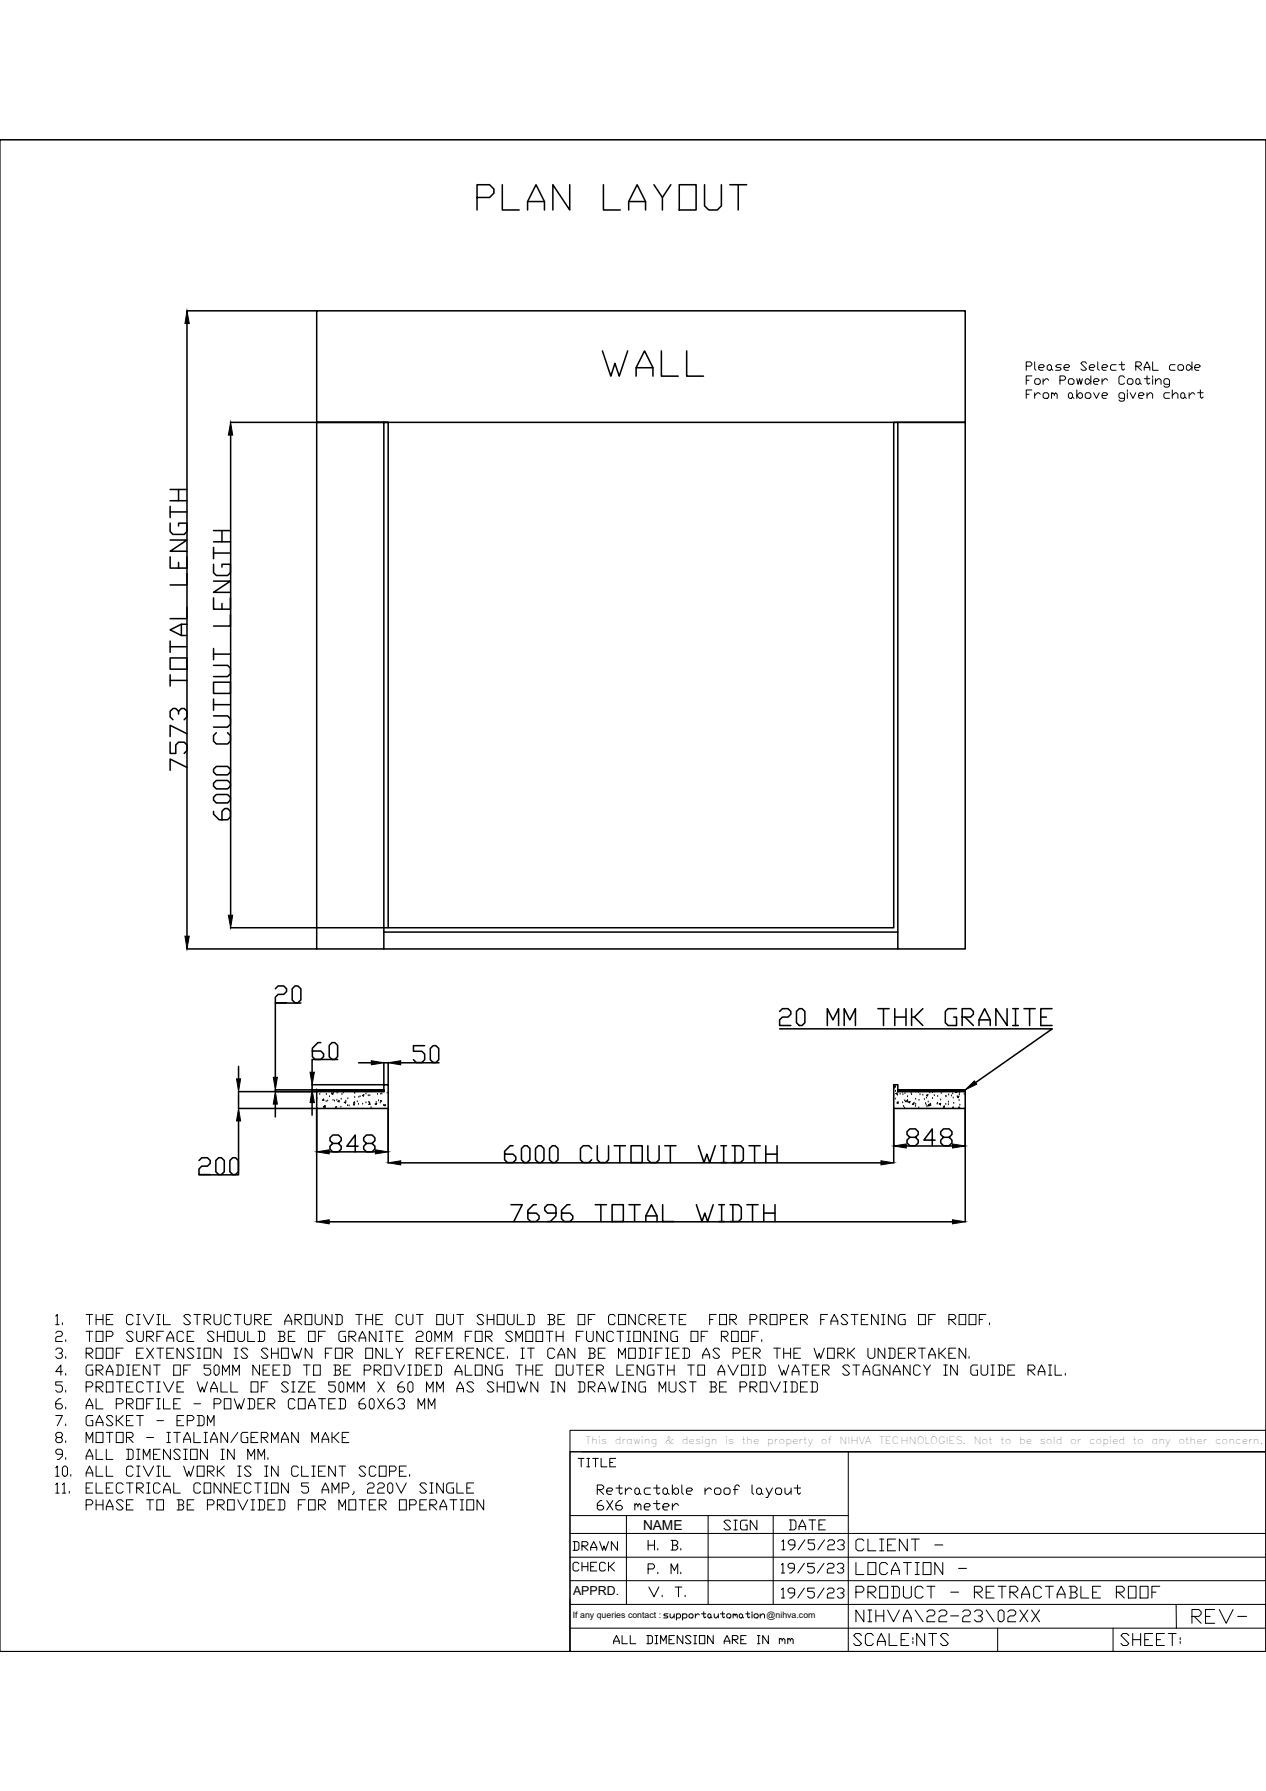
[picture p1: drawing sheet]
<svg xmlns="http://www.w3.org/2000/svg" width="210mm" height="297mm" viewBox="0 0 210 297" stroke-linecap="round" stroke-linejoin="round" font-family="sans-serif">
<defs><g id="words">
<g font-size="7.9">
<text x="78.3" y="36">PLAN LAYOUT</text>
<text x="99.1" y="63.5">WALL</text>
</g>
<text font-size="5.7" x="196.8" y="270.6">REV-</text>
<g font-size="5.3">
<text x="141.1" y="262.5">LOCATION -</text>
<text x="141.1" y="258.6">CLIENT -</text>
<text x="141.1" y="266.3">PRODUCT - RETRACTABLE ROOF</text>
<text x="140.8" y="274.1">SCALE:</text>
<text x="141.1" y="270.2">NIHVA\22-23\02XX</text>
<text x="151" y="274.1">NTS</text>
<text x="184.9" y="274.1">SHEET:</text>
</g>
<g font-size="4.9">
<text x="119.2" y="255.1">SIGN</text>
<text x="129.8" y="255.1">DATE</text>
<text x="128.8" y="258.2">19/5/23</text>
<text x="128.8" y="262.1">19/5/23</text>
<text x="128.8" y="266.3">19/5/23</text>
</g>
<g font-size="4.4">
<text x="94.9" y="244.5">TITLE</text>
<text x="94.2" y="258.2">DRAWN</text>
<text x="94.2" y="261.8">CHECK</text>
<text x="106.5" y="266">V. T.</text>
</g>
<text font-size="2.3" x="106.6" y="253.7">NAME</text>
<text font-size="2.1" x="95" y="264.5">APPRD.</text>
<g font-size="1.7">
<text x="97.1" y="239.4">This</text>
<text x="101.9" y="239.4">drawing</text>
<text x="110.3" y="239.4">&amp;</text>
<text x="113" y="239.4">design</text>
<text x="120.2" y="239.4">is</text>
<text x="123" y="239.4">the</text>
<text x="127.2" y="239.4">property</text>
<text x="136.1" y="239.4">of</text>
<text x="139.2" y="239.4">NIHVA</text>
<text x="145.8" y="239.4">TECHNOLOGIES.</text>
<text x="161.5" y="239.4">Not</text>
<text x="165.9" y="239.4">to</text>
<text x="169" y="239.4">be</text>
<text x="172.4" y="239.4">sold</text>
<text x="177.4" y="239.4">or</text>
<text x="180.6" y="239.4">copied</text>
<text x="187.8" y="239.4">to</text>
<text x="190.9" y="239.4">any</text>
<text x="195.4" y="239.4">other</text>
<text x="201.5" y="239.4">concern.</text>
</g>
<g font-size="1.5">
<text x="95" y="268.3">If any queries contact :</text>
<text x="127.1" y="268.3">@nihva.com</text>
</g>
</g></defs>
<!-- layer: 0 -->
<g fill="none" stroke="#000" stroke-width=".25">
<path d="M0 23.2h209.9v250.7h-209.9zM31 51.5h21.5M31 53.7v101.6M52.5 51.5h107.5v18.5h-107.5zM38.2 70h26.1M38.2 72.2v79.6M63.6 70h-11.1v87.4M63.6 70h.8v83.9h83.8v-83.9h.7v84.6h-85.3zM148.9 70h11.1v87.4h-11.1v-2.8M28.2 92.4v1.8h2.8M28.2 89.6h2.8l-2.8 1.8h2.8M28.2 86.8v1.4l.5 .4h1.8l.5-.4v-1.4h-1.4v.4"/>
<path d="M28.2 84v1.8M28.2 84.9h2.8M28.2 83h2.8M28.2 81.2h2.8M29.6 81.2v1.8M29.6 93.3v.9M31 95.2v1.8h-2.8M35.4 99.2v1.8h2.8v-1.8M35.4 96.4h2.8l-2.8 1.8h2.8M35.4 93.6v1.4l.5 .4h1.8l.5-.4v-1.4h-1.4v.5M35.4 90.8v1.9M35.4 91.7h2.8"/>
<path d="M35.4 89.9h2.8M35.4 88h2.8M36.8 88v1.9M28.2 109.1h2.8v1.9h-2.8zM28.2 106.3v1.9M28.2 111.9v1.9M28.2 112.8h2.8M28.2 107.3h2.8M29.6 118.4v-.4l-.5-.5h-.4l-.5 .5v.9l.5 .5M29.6 118l.5-.5h.4l.5 .5v.9l-.5 .5M30.1 103.5v1.9M31 103.5h-.9l-1.9 1 1.9 .9h.9"/>
<path d="M31 100.7v1.9h-2.8M35.4 118.7h2.3l.5 .5v.9l-.5 .5h-2.3M35.4 113.1h2.8v1.9h-2.8zM35.4 110.3h2.3l.5 .5v.9l-.5 .5h-2.3M35.4 107.6v1.8M35.4 115.9v1.9M35.4 116.9h2.8M35.4 108.5h2.8M36.8 100.1v.9M38.2 102v1.8h-2.8M28.2 123.1v1.9h.9v-1.4l.5-.5h.9l.5 .5v.9l-.5 .5M31 127.3l-2.8-1.4v1.8"/>
<path d="M31 121.7l-2.8-1.4v1.9M35.4 134.6v.4l.9 1h1.4l.5-.5v-.9l-.5-.5h-.4l-.5 .5v1.4M35.4 132.2l.5-.4h1.8l.5 .4v.5l-.5 .5h-1.8l-.5-.5zM35.4 129.9l.5-.5h1.8l.5 .5v.5l-.5 .4h-1.8l-.5-.4zM35.4 127.6l.5-.5h1.8l.5 .5v.4l-.5 .5h-1.8l-.5-.5zM35.9 121.5l-.5 .5v.9l.5 .5h1.8l.5-.5v-.9l-.5-.5M31 157.4h117.9M38.2 153.9h26.1M63.6 154.6v2.8M39.6 176.9v2M45.6 164l.5-.5h.9l.5 .5v.5l-.5 .4h-.9l-.5 .5v.9h1.9M48.4 164l.5-.5h.5l.5 .5v1.8l-.5 .5h-.5l-.5-.5z"/>
<path d="M49.9 166.4h-4.3v12.3M53.2 172.9h-.5l-.9 .9v1.4l.5 .5h.9l.5-.5v-.4l-.5-.5h-1.4M55 172.9h.5l.5 .5v1.8l-.5 .5h-.5l-.4-.5v-1.8zM56 175.7h-4.3v2.1M59.5 176.3h2.1M63.6 176.2v3.7h-11.9v.8M63.6 176.3h.8M64.4 176.2v3.7M66.4 176.3h6.4M70.4 173.4h-1.8v1h1.3l.5 .4v1l-.5 .4h-.9l-.4-.4M71.3 173.9l.5-.5h.5l.4 .5v1.9l-.4 .4h-.5l-.5-.4zM129.3 167.8l.4-.5h1l.4 .5v.4l-.4 .5h-1l-.4 .4v1h1.8"/>
<path d="M129.3 170.6h45.2l-12.8 9M132.1 167.8l.4-.5h.5l.4 .5v1.8l-.4 .5h-.5l-.4-.5zM137.2 170.1v-2.8l.9 1.8 .9-1.8v2.8M140 170.1v-2.8l.9 1.8 .9-1.8v2.8M145.6 167.3h1.8M146.5 167.3v2.8M148.4 167.3v2.8M148.4 168.7h1.8M150.2 167.3v2.8M151.1 167.3v2.8M151.6 168.7l1.4 1.4M153 167.3l-1.4 1.4h-.5"/>
<path d="M158.6 167.3h-1.4l-.5 .5v1.8l.5 .5h1.4v-1.4h-.5M159.5 168.7h1.4l.5-.5v-.4l-.5-.5h-1.4v2.8M160 168.7l1.4 1.4M162.3 170.1v-1l1-1.8 .9 1.8v1M162.3 169.1h1.9M167 167.3v2.8l-1.9-2.8v2.8M167.9 167.3h.9M167.9 170.1h.9M168.4 167.3v2.8M169.8 167.3h1.8M170.7 167.3v2.8M172.6 168.7h.9"/>
<path d="M174.4 167.3h-1.8v2.8h1.8M33 192.5l.5-.5h.9l.5 .5v.4l-.5 .5h-.9l-.5 .5v.9h1.9M36.3 192h.4l.5 .5v1.8l-.5 .5h-.4l-.5-.5v-1.8zM38.6 192h.4l.5 .5v1.8l-.5 .5h-.4l-.5-.5v-1.8zM39.6 185.9v8.9h-6.6M45.6 183.1v2.1M51.7 182.9v2M52.5 180.7h11.1v.3h-11.1zM52.5 181v2.8h11.9M52.5 181h-12.9v2.8h12.9v18.8M54.6 191h7.6M55.2 189.6l-.5-.4v-.5l.5-.5h.9l.5 .5v.5l-.5 .4h-.9l-.5 .5v.5l.5 .4h.9l.5-.4v-.5l-.5-.5"/>
<path d="M59.4 190.1h-1.9l1.4-1.9v2.8M60.8 189.6l-.5-.4v-.5l.5-.5h.9l.5 .5v.5l-.5 .4h-.9l-.5 .5v.5l.5 .4h.9l.5-.4v-.5l-.5-.5M63.6 181v-1.1h.8v3.9M63.6 180.7h-18v.3M64.4 183.8v9.1M66.4 192.9h79.7M84.7 199.8h1.9l-1.4 2.8M85.1 190h-.5l-.9 1v1.3l.4 .5h1l.4-.5v-.4l-.4-.5h-1.4M86.5 190.5l.4-.5h.5l.5 .5v1.8l-.5 .5h-.5l-.4-.5zM88.8 190.5l.5-.5h.4l.5 .5v1.8l-.5 .5h-.4l-.5-.5zM88.9 199.8h-.5l-.9 .9v1.4l.5 .5h.9l.5-.5v-.4l-.5-.5h-1.4M91.1 190.5l.5-.5h.4l.5 .5v1.8l-.5 .5h-.4l-.5-.5z"/>
<path d="M94.5 199.8h-.5l-.9 .9v1.4l.5 .5h.9l.5-.5v-.4l-.5-.5h-1.4M98.1 190.5l-.5-.5h-.9l-.5 .5v1.8l.5 .5h.9l.5-.5M98.7 199.8h1.9M99 190v2.3l.5 .5h.9l.5-.5v-2.3M99.6 199.8v2.8M101.5 199.8h1.8v2.8h-1.8zM101.8 190h1.9M102.8 190v2.8M104.3 199.8h1.8M104.6 190h1.9v2.8h-1.9zM105.2 199.8v2.8M107.4 190v2.3l.5 .5h.9l.5-.5v-2.3"/>
<path d="M109.9 199.8v2.8h1.8M110.2 190h1.9M111.1 190v2.8M115.5 199.8l.9 2.8 .5-1.4 .4 1.4 1-2.8M115.8 190l.9 2.8 .5-1.4 .5 1.4 .9-2.8M119.2 199.8h.9M119.5 190h1M119.5 192.8h1M119.6 199.8v2.8M120 190v2.8M121 199.8h1.4l.5 .5v1.8l-.5 .5h-1.4M121.4 190h1.4l.4 .5v1.8l-.4 .5h-1.4"/>
<path d="M121.5 199.8v2.8M121.8 190v2.8M123.8 199.8h1.9M124.2 190h1.8M124.8 199.8v2.8M125.1 190v2.8M126.6 199.8v2.8M127 190v2.8M127 191.4h1.8M128.5 199.8v2.8M128.8 190v2.8M148.2 183.8v9.1"/>
<path d="M148.9 180.7h11.1v.3h-11.1zM148.9 181v-1.1h-.7v3.9h11.8v-2.8M150.3 190.1h7.6M150.8 188.6l-.4-.4v-.5l.4-.5h1l.4 .5v.5l-.4 .4h-1l-.4 .5v.5l.4 .4h1l.4-.4v-.5l-.4-.5M155 189.1h-1.8l1.4-1.9v2.8M156.4 188.6l-.4-.4v-.5l.4-.5h1l.4 .5v.5l-.4 .4h-1l-.4 .5v.5l.4 .4h1l.4-.4v-.5l-.4-.5M160 183.8v18.8M54.6 202.6h103.3M92.2 201.2h-1.4l-.5-.5v-.4l.5-.5h.9l.5 .5v1.4l-1 .9h-.4M107.1 202.6v-.9l.9-1.9 .9 1.9v.9M107.1 201.7h1.8M119.2 202.6h.9"/>
<path d="M126.6 201.2h1.9"/>
</g>
<g fill="none" stroke="#000" stroke-width=".17">
<path d="M52.5 180.7h.1M52.5 182.2h.1M52.6 180.7l-.1 .1M52.6 180.7l-.1 .2M52.7 180.7l-.2 .3M52.8 180.7l-.3 .3M52.9 180.7l-.4 .3M53 181.5h.1M53 180.7l-.3 .3M53.1 180.7l-.3 .3M53.1 181.1h.1M53.2 180.7l-.3 .3"/>
<path d="M53.3 180.7l-.3 .3M53.3 180.7l-.2 .3M53.4 180.7l-.3 .3M53.4 180.7l-.2 .3M53.5 180.7l-.3 .3M53.6 182.5h.1M53.6 180.7l-.3 .3M53.6 183.6l.3-.3v.4zM53.7 182.3v.2h-.2zM53.7 180.7l-.3 .3M53.8 180.7l-.3 .3M53.8 180.7l-.2 .3"/>
<path d="M53.9 180.7l-.3 .3M53.9 180.7l-.2 .3M54 180.7l-.3 .3M54.1 182.7h.1M54.1 180.7l-.3 .3M54.1 181.5h.1M54.2 180.7l-.3 .3M54.3 180.7l-.3 .3M54.3 182.6h.1M54.3 180.7l-.2 .3M54.4 180.7l-.3 .3M54.5 180.7l-.3 .3"/>
<path d="M54.6 180.7l-.3 .3M54.6 181.9h.1M54.7 180.7l-.3 .3M54.8 180.7l-.3 .3M54.9 180.7l-.3 .3M55 181.4l.2-.1v.2zM55 180.7l-.3 .3M55 181.2h.1M55 180.7l-.2 .3M55.1 180.7l-.3 .3M55.1 180.7l-.2 .3M55.2 182.5h.1"/>
<path d="M55.2 180.7l-.3 .3M55.3 181.2h.1M55.3 180.7l-.3 .3M55.4 180.7l-.3 .3M55.5 182.6h.1M55.5 180.7l-.3 .3M55.5 180.7l-.2 .3M55.6 180.7l-.3 .3M55.6 183.7h.1M55.6 180.7l-.2 .3M55.7 180.7l-.3 .3M55.8 180.7l-.3 .3"/>
<path d="M55.8 183.7h.1M55.9 182.5h.1M55.9 180.7l-.3 .3M55.9 181.3h.1M56 180.7l-.3 .3M56 180.7l-.2 .3M56.1 180.7l-.3 .3M56.1 181.1h.1M56.1 180.7l-.2 .3M56.2 182.5v.2h-.2l.2-.2M56.2 180.7l-.3 .3M56.3 180.7l-.3 .3"/>
<path d="M56.4 180.7l-.3 .3M56.5 183.6h.1M56.5 180.7l-.3 .3M56.6 182.3h.1M56.6 180.7l-.3 .3M56.7 180.7l-.3 .3M56.7 181.5h.1M56.8 180.7l-.3 .3M56.8 180.7l-.2 .3M56.9 181.3h.1M56.9 180.7l-.3 .3M57 180.7l-.3 .3"/>
<path d="M57.1 182.8l.2-.1v.3zM57.1 180.7l-.3 .3M57.2 180.7l-.3 .3M57.2 180.7l-.2 .3M57.3 180.7l-.3 .3M57.3 182.7h.1M57.3 180.7l-.2 .3M57.4 180.7l-.3 .3M57.5 180.7l-.3 .3M57.6 180.7l-.3 .3M57.6 183.4h.1M57.7 182.2h.1"/>
<path d="M57.7 180.7l-.3 .3M57.7 180.7l-.2 .3M57.8 180.7l-.3 .3M57.8 180.7l-.2 .3M57.9 183.4h.1M57.9 180.7l-.3 .3M58 180.7l-.3 .3M58.1 180.7l-.3 .3M58.2 180.7l-.3 .3M58.3 180.7l-.3 .3M58.3 180.7l-.2 .3M58.4 180.7l-.3 .3"/>
<path d="M58.5 180.7l-.3 .3M58.5 180.7l-.2 .3M58.6 183.3h.1M58.6 180.7l-.3 .3M58.6 180.7l-.2 .3M58.7 180.7l-.3 .3M58.8 183.3h.1M58.8 181.2h.1M58.8 182.7v.3h-.2zM58.8 180.7l-.3 .3M58.8 182h.1M58.8 181.3h.1"/>
<path d="M58.9 180.7l-.3 .3M59 180.7l-.3 .3M59 180.7l-.2 .3M59.1 180.7l-.3 .3M59.2 180.7l-.3 .3M59.2 182.7h.1M59.3 180.7l-.3 .3M59.4 180.7l-.3 .3M59.4 180.7l-.2 .3M59.5 183.2h.1M59.5 182h.1M59.5 180.7l-.3 .3"/>
<path d="M59.5 180.7l-.2 .3M59.6 180.7l-.3 .3M59.7 180.7l-.3 .3M59.7 181.9h.1M59.7 180.7l-.2 .3M59.8 180.7l-.3 .3M59.9 180.7l-.3 .3M60 180.7l-.3 .3M60.1 181.7l.2-.1v.2zM60.1 180.7l-.3 .3M60.1 183.1h.1M60.2 180.7l-.3 .3"/>
<path d="M60.2 180.7l-.2 .3M60.3 180.7l-.3 .3M60.3 180.7l-.2 .3M60.4 180.7l-.3 .3M60.5 180.7l-.3 .3M60.6 180.7l-.3 .3M60.7 181.4h.1M60.7 182.9h.1M60.7 180.7l-.3 .3M60.7 180.7l-.2 .3M60.8 180.7l-.3 .3M60.8 180.7l-.2 .3"/>
<path d="M60.9 180.7l-.3 .3M61 180.7l-.3 .3M61.1 181.7h.1M61.1 180.7l-.3 .3M61.1 182.8h.1M61.2 180.7l-.3 .3M61.2 180.7l-.2 .3M61.3 182.9h.1M61.3 181.7h.1M61.3 183l.1 .2h-.3zM61.3 180.7l-.3 .3M61.4 180.7l-.3 .3"/>
<path d="M61.5 180.7l-.3 .3M61.5 183.7h.1M61.6 180.7l-.3 .3M61.7 180.7l-.3 .3M61.8 180.7l-.3 .3M61.9 180.7l-.3 .3M61.9 180.7l-.2 .3M62 180.7l-.3 .3M62 180.7l-.2 .3M62.1 180.7l-.3 .3M62.2 180.7l-.3 .3M62.2 183.1l.3-.1-.1 .2-.2-.1"/>
<path d="M62.3 180.7l-.3 .3M62.4 182.8h.1M62.4 180.7l-.3 .3M62.4 180.7l-.2 .3M62.5 180.7l-.3 .3M62.5 180.7l-.2 .3M62.6 181.5h.1M62.6 180.7l-.3 .3M62.7 180.7l-.3 .3M62.8 182.6h.1M62.8 180.7l-.3 .3M62.9 180.7l-.3 .3"/>
<path d="M62.9 180.7l-.2 .3M63 180.7l-.3 .3M63 182.9h.1M63 180.7l-.2 .3M63.1 182.7h.1M63.1 181.5h.1M63.1 180.7l-.3 .3M63.2 180.7l-.3 .3M63.3 182.7h.1M63.3 180.7l-.3 .3M63.3 181.4h.1M63.4 180.7l-.3 .3"/>
<path d="M63.5 180.7l-.3 .3M63.6 180.7l-.3 .3M63.6 183.3h.1M63.6 181h.1M63.6 180.8l-.2 .2M63.6 180.8l-.1 .2M63.6 180.9l-.1 .1M63.7 181.1h.1M63.9 183.2v.2h-.2zM64.2 181.3h.1M64.2 180h.1M148.2 181.6h.1"/>
<path d="M148.2 180.5h.1M148.4 182.3h.1M148.4 180.1l.1 .2h-.2zM148.5 181h.1M148.5 181.3h.3l-.1 .2zM148.8 183h.1M148.8 181.6h.1M148.9 182.7v.3h-.2zM148.9 180.7v.1M149 180.7l-.1 .2M149.1 180.7l-.2 .2M149.1 180.7l-.2 .3"/>
<path d="M149.2 180.7l-.3 .3M149.2 181.5h.1M149.2 180.7l-.2 .3M149.3 180.7l-.3 .3M149.4 180.7l-.3 .3M149.5 180.7l-.3 .3M149.6 180.7l-.3 .3M149.6 181.1h.1M149.6 180.7l-.2 .3M149.7 182.9h.1M149.7 181.6h.1M149.7 180.7l-.3 .3"/>
<path d="M149.7 180.7l-.2 .3M149.8 183.5h.1M149.8 180.7l-.3 .3M149.9 180.7l-.3 .3M150 183.8h.1M150 182.6h.1M150 180.7l-.3 .3M150 181.4h.1M150.1 182.7h.1M150.1 180.7l-.3 .3M150.2 180.7l-.3 .3M150.3 180.7l-.3 .3"/>
<path d="M150.4 181.1h.1M150.4 180.7l-.3 .3M150.4 180.7l-.2 .3M150.5 181.9h.1M150.5 182.4v.3h-.3zM150.5 180.7l-.3 .3M150.6 180.7l-.3 .3M150.6 182.8l.3-.1-.1 .2zM150.7 180.7l-.3 .3M150.8 180.7l-.3 .3M150.8 180.7l-.2 .3M150.9 180.7l-.3 .3"/>
<path d="M150.9 180.7l-.2 .3M151 180.7l-.3 .3M151.1 181.3h.1M151.1 180.7l-.3 .3M151.1 181.6h.1M151.2 180.7l-.3 .3M151.3 180.7l-.3 .3M151.3 180.7l-.2 .3M151.4 180.7l-.3 .3M151.4 183l.1 .2h-.2zM151.4 180.7l-.2 .3M151.5 180.7l-.3 .3"/>
<path d="M151.6 183h.1M151.6 180.7l-.3 .3M151.7 180.7l-.3 .3M151.8 183.5h.1M151.8 182.3h.1M151.8 183.2h.1M151.8 180.7l-.3 .3M151.9 181.1h.1M151.9 180.7l-.3 .3M151.9 180.7l-.2 .3M152 180.7l-.3 .3M152.1 180.7l-.3 .3"/>
<path d="M152.1 180.7l-.2 .3M152.2 180.7l-.3 .3M152.2 180.7l-.2 .3M152.3 181.2h.1M152.3 183.8h.1M152.3 180.7l-.3 .3M152.4 182.5h.1M152.4 180.7l-.3 .3M152.5 180.7l-.3 .3M152.5 181.6h.1M152.6 180.7l-.3 .3M152.6 180.7l-.2 .3"/>
<path d="M152.7 180.7l-.3 .3M152.8 180.7l-.3 .3M152.9 180.7l-.3 .3M153 180.7l-.3 .3M153 181.6h.1M153 180.7l-.2 .3M153.1 180.7l-.3 .3M153.1 180.7l-.2 .3M153.2 180.7l-.3 .3M153.3 182.4h.1M153.3 180.7l-.3 .3M153.3 181h.1"/>
<path d="M153.4 180.7l-.3 .3M153.5 183h.1M153.5 180.7l-.3 .3M153.6 183.3h.1M153.6 180.7l-.3 .3M153.6 182.1h.1M153.6 181.6h.3l-.1 .2zM153.7 183.6h.1M153.7 180.7l-.3 .3M153.8 180.7l-.3 .3M153.8 180.7l-.2 .3M153.9 182.8h.1"/>
<path d="M153.9 180.7l-.3 .3M153.9 180.7l-.2 .3M154 183.3l.3-.3v.3zM154 183.4v-.2l-.1 .2h.2M154 180.7l-.3 .3M154.1 180.7l-.3 .3M154.1 181.3h.1M154.1 180.7l-.2 .3M154.2 180.7l-.3 .3M154.3 180.7l-.3 .3M154.3 180.7l-.2 .3M154.4 180.7l-.3 .3"/>
<path d="M154.4 180.7l-.2 .3M154.5 180.7l-.3 .3M154.6 180.7l-.3 .3M154.6 182.2h.1M154.6 181.2h.1M154.7 180.7l-.3 .3M154.8 180.7l-.3 .3M154.8 180.7l-.2 .3M154.9 181.7h.1M154.9 180.7l-.3 .3M155 180.7l-.3 .3M155.1 180.7l-.3 .3"/>
<path d="M155.2 180.7l-.3 .3M155.3 180.7l-.3 .3M155.4 183.1h.1M155.4 180.7l-.3 .3M155.4 183h.1M155.5 181.8h.1M155.5 180.7l-.3 .3M155.5 180.7l-.2 .3M155.6 180.7l-.3 .3M155.6 180.7l-.2 .3M155.7 183.1l.3-.1-.1 .2zM155.7 180.7l-.3 .3"/>
<path d="M155.8 180.7l-.3 .3M155.9 180.7l-.3 .3M155.9 183.3h.1M156 182.4h.1M156 180.7l-.3 .3M156 180.7l-.2 .3M156.1 181.3h.1M156.1 180.7l-.3 .3M156.1 180.7l-.2 .3M156.2 180.7l-.3 .3M156.3 180.7l-.3 .3M156.4 180.7l-.3 .3"/>
<path d="M156.5 180.7l-.3 .3M156.5 180.7l-.2 .3M156.6 183.4v.2h-.2zM156.6 180.7l-.3 .3M156.6 180.7l-.2 .3M156.7 180.7l-.3 .3M156.8 180.7l-.3 .3M156.8 183.2h.1M156.8 181.8h.1M156.9 181.9h.1M156.9 180.7l-.3 .3M157 180.7l-.3 .3"/>
<path d="M157.1 180.7l-.3 .3M157.2 180.7l-.3 .3M157.2 182.8h.1M157.2 183.2h.1M157.3 181.6h.1M157.3 180.7l-.3 .3M157.3 180.7l-.2 .3M157.4 180.7l-.3 .3M157.5 180.7l-.3 .3M157.6 180.7l-.3 .3M157.7 180.7l-.3 .3M157.7 180.7l-.2 .3"/>
<path d="M157.7 181.8h.1M157.8 180.7l-.3 .3M157.8 183.8l.2-.2 .1 .2M157.8 180.7l-.2 .3M157.9 180.7l-.3 .3M158 181.4h.1M158 180.7l-.3 .3M158 182.1h.1M158.1 180.7l-.3 .3M158.1 183h.1M158.2 180.7l-.3 .3M158.2 180.7l-.2 .3"/>
<path d="M158.3 180.7l-.3 .3M158.3 180.7l-.2 .3M158.4 180.7l-.3 .3M158.5 180.7l-.3 .3M158.6 180.7l-.3 .3M158.7 180.7l-.3 .3M158.7 181.9l.3-.1-.1 .3zM158.7 181.9h.1M158.8 180.7l-.3 .3M158.8 180.7l-.4 .5h.2v-.2M158.9 180.7l-.3 .3M158.9 183.8l.2-.2v.2"/>
<path d="M159 183.7h.1M159 180.7l-.3 .3M159 182.5h.1M159 180.7l-.2 .3M159.1 181.3h.1M159.1 181.6h.1M159.1 180.7l-.3 .3M159.1 183.3h.1M159.1 180.7l-.2 .3M159.2 180.7l-.3 .3M159.3 180.7l-.3 .3M159.4 180.7l-.3 .3"/>
<path d="M159.5 180.7l-.3 .3M159.5 180.7l-.2 .3M159.6 180.7l-.3 .3M159.7 180.7l-.3 .3M159.8 180.7l-.3 .3M159.9 181.5h.1M159.9 180.7l-.3 .3M159.9 180.7l-.2 .3M160 180.7l-.3 .3M160 180.7l-.2 .3M160 180.8l-.2 .2M160 180.9l-.1 .1"/>
<path d="M160 181h-.1M160 181h.1M94.5 237.2h115.4v3.6h-115.4zM94.5 240.8h115.4v33.1h-115.4zM94.5 258.3h115.4M94.5 254.3h115.4M94.5 240.8v33.1M94.5 251.4h46.1M96.4 240.8h44.2M99 247h.8l.3-.2v-.3l-.3-.2h-.8v1.5M99.3 247l.8 .8M99.8 248.9h-.3l-.5 .5v.8l.3 .2h.5l.3-.2v-.3l-.3-.2h-.8"/>
<path d="M100.6 247.3h.8l.2-.3-.2-.2h-.5l-.3 .2v.6l.3 .2h.5M100.6 248.9l1 1.5M101.6 248.9l-1 1.5M102.1 246.8h1.1M102.7 246.3v1.3l.2 .2 .3-.2M102.9 248.9h-.2l-.6 .5v.8l.3 .2h.5l.3-.2v-.3l-.3-.2h-.8M103.7 246.8v1M103.9 251.4v14.7M104.7 247l-.2-.2h-.3l-.5 .5M105.3 247l.2-.2h.3l.2 .2v.6l-.2 .2h-.3l-.2-.2zM105.3 249.7l.2-.3 .3 .3v.2M105.3 249.4v1"/>
<path d="M105.8 249.7l.2-.3 .3 .3v.7M106 247.6l.3 .2M106.8 249.9h.8l.2-.2-.2-.3h-.5l-.3 .3v.5l.3 .2h.5M107.5 255.5v1.6M107.5 256.3h1M107.8 246.8h-.7l-.3 .2v.6l.3 .2h.7M108.3 246.8h1.1M108.3 249.4h1.1M108.5 255.5v1.6M108.9 246.3v1.3l.2 .2 .3-.2M108.9 248.9v1.3l.2 .2 .3-.2M109.1 256.8v.3"/>
<path d="M109.9 247l.3-.2h.2l.3 .2v.6l-.3 .2h-.2l-.3-.2zM109.9 249.9h.8l.3-.2-.3-.3h-.5l-.3 .3v.5l.3 .2h.5M110.7 247.6l.3 .2M111.3 255.5h.8l.3 .2v.3l-.3 .3M111.5 247.3l.5-.5h.2l.3 .2v.6l-.3 .2h-.2zM111.5 246.3v1.5M111.5 249.4v1M111.5 256.3h.6l.3 .2v.3l-.3 .3h-.8M111.5 255.5v1.6M112.5 249.7l-.3-.3h-.2l-.5 .5M112.9 256.8v.3M113 246.3v1.3l.3 .2"/>
<path d="M113.8 247.3h.8l.2-.3-.2-.2h-.5l-.3 .2v.6l.3 .2h.5M116.9 246.8v1M117.4 251.4v14.7M118 247l-.3-.2h-.3l-.5 .5M118.5 247l.2-.2h.6l.2 .2v.6l-.2 .2h-.6l-.2-.2zM120 247l.3-.2h.5l.2 .2v.6l-.2 .2h-.5l-.3-.2zM121.6 247h.8M122.6 246.5l-.2-.2h-.3l-.3 .2v1.3M124.7 246.3v1.3l.2 .2M125.4 247l.3-.2h.3l.3 .2v.6l-.3 .2h-.3l-.3-.2zM126.3 247.6l.2 .2M127 246.8l.5 1"/>
<path d="M128.1 246.8l-.8 1.6h-.3M128.2 251.4v14.7M128.6 247l.2-.2h.5l.3 .2v.6l-.3 .2h-.5l-.2-.2zM130.1 246.8v.8l.3 .2h.3l.5-.5M131.2 246.8v1M131.7 246.8h1M132.2 246.3v1.3l.3 .2 .2-.2M209.9 240.8h-69.3v33.1M94.5 266.1h115.4v3.9h-115.4M94.5 262.2h115.4M101.7 272.6v-.4l.5-.9 .5 .9v.4M101.7 272.2h1"/>
<path d="M103.1 271.3v1.3h.9M103.2 273.9h106.7M104.5 271.3v1.3h.9M107.2 271.3h.7l.3 .2v.9l-.3 .2h-.7M107.5 260.2h.8l.2-.3v-.2l-.2-.3h-.8v1.6M107.5 271.3v1.3M108.6 271.3h.5M108.6 272.6h.5M108.9 271.3v1.3M109.1 260.8v.2M109.5 272.6v-1.3l.5 .9 .5-.9v1.3M110.8 267.7h-.6l-.2 .1 .2 .2h.4l.2 .2-.2 .1h-.6"/>
<path d="M110.9 271.9h.5M111.1 267.7v.5l.2 .1h.1l.4-.3M111.3 261v-1.6l.5 1.1 .6-1.1v1.6M111.8 267.7v.6M111.8 271.3h-.9v1.3h.9M112.2 267.8l.1-.1h.4l.1 .1v.4l-.1 .1h-.5M112.2 267.7v1M112.9 260.8v.2M113.2 267.8l.1-.1h.4l.2 .1v.4l-.2 .1h-.5M113.2 267.7v1M113.2 271.3v1.3l-.9-1.3v1.3M114.4 267.7h.3l.2 .1v.4l-.2 .1h-.3l-.2-.1v-.4z"/>
<path d="M114.6 271.5l-.2-.2h-.5l-.3 .2 1 .9-.2 .2h-.5l-.3-.2M115 271.3h.5M115 272.6h.5M115.2 271.3v1.3M115.3 267.7v.6M116 271.3h.9v1.3h-.9zM116 267.8l-.4-.1-.3 .3M116.3 267.7h.7M116.7 267.3v.9l.2 .1 .1-.1M117.4 267.8l.1-.1 .4 .1v.4l-.2 .1-.3-.1zM117.9 268.2l.1 .1M118.3 271.3v1.3l-1-1.3v1.3"/>
<path d="M118.4 267.7v.5l.2 .1h.2l.3-.3M119.1 267.7v.6M119.4 267.7h.8M119.8 267.3v.9l.2 .1 .2-.1M120.1 272.6v-.4l.4-.9 .5 .9v.4M120.1 272.2h.9M120.5 267.8l.2-.1h.3l.2 .1v.4l-.2 .1h-.3l-.2-.1zM121.4 271.9h.7l.3-.2v-.2l-.3-.2h-.7v1.3M121.6 267.8l.1-.1 .2 .3M121.6 267.7v.6M121.7 271.9l.7 .7M121.9 267.8l.2-.1 .1 .1v.5"/>
<path d="M122.7 267.7l.4 .1v.4l-.2 .1-.3-.1v-.4zM122.8 271.9h.5M123.1 268.2l.2 .1M123.6 267.7h.7M123.7 271.3h-.9v1.3h.9M124 267.3v.9l.1 .1 .2-.1M124.7 267.3v.2M124.7 267.7v.6M125.2 267.7h.3l.2 .1v.4l-.2 .1h-.3l-.2-.1v-.4zM125.6 271.3h.4M125.6 272.6h.4M125.8 271.3v1.3"/>
<path d="M126 268l.4-.3h.2l.2 .1v.5M126 267.7v.6M127.4 271.3v1.3l-.9-1.3v1.3M129.2 271.9l.3-.2 .2 .2v.3M129.2 271.7v.9M129.7 271.9l.2-.2 .2 .2v.7M130.6 271.9l.2-.2 .2 .2v.3M130.6 271.7v.9M131 271.9l.3-.2 .2 .2v.7M165.4 270v3.9"/>
</g>
<g fill="#000" stroke="#000" stroke-width=".17">
<path d="M31 51.5l.4 2.2h-.7zM38.2 70l.4 2.2h-.7zM30.7 155.3h.7l-.4 2.1zM37.9 151.8h.7l-.4 2.1zM39.2 178.9h.7l-.3 2.1zM45.3 178.7h.7l-.4 2zM51.4 177.8h.7l-.4 2.1zM61.6 175.9l2 .4-2 .3zM64.4 176.3l2-.4v.7zM160 180.7l1.6-1.4 .3 .5zM39.6 183.8l.3 2.1h-.7zM45.6 181l.4 2.1h-.7z"/>
<path d="M51.7 180.7l.4 2.2h-.7zM52.5 191l2.1-.3v.7zM62.2 190.7l2.2 .3-2.2 .4zM64.4 192.9l2-.4v.7zM146.1 192.5l2.1 .4-2.1 .3zM148.2 190.1l2.1-.4v.7zM157.9 189.7l2.1 .4-2.1 .3zM52.5 202.6l2.1-.3v.7zM157.9 202.3l2.1 .3-2.1 .4z"/>
</g>
<!-- layer: ELE 1 -->
<g fill="none" stroke="#000" stroke-width=".17">
<path d="M170.2 60.7h.6l.3-.2v-.2l-.3-.3h-.6v1.4M170.2 63.1h.4M170.2 65.4h.4M171.1 62.3h-.9v1.4M171.1 64.7h-.9v1.4M171.5 60v1.2l.3 .2M171.5 65.1v1M171.8 62.8h.4l.3 .3v.4l-.3 .2h-.4l-.3-.2v-.4zM172.2 60.9h.7l.3-.2-.3-.2h-.4l-.3 .2v.5l.3 .2h.4M172.5 65.4l-.3-.3h-.2l-.5 .5M172.9 62.8v.9M173.2 65.1h.4l.3 .3v.5l-.3 .2h-.4l-.3-.2v-.5z"/>
<path d="M173.9 60.5h.2l.2 .2v.5l-.2 .2h-.2l-.3-.2v-.5zM173.9 63.1l-.3-.3h-.2l-.5 .5M174.3 65.4l.3-.3 .2 .3v.2M174.3 61.2l.3 .2M174.3 65.1v1M174.8 65.4l.2-.3 .3 .3v.7M175.7 63.1h.7l.3-.3v-.2l-.3-.3h-.7v1.4M176 60.5h-.7l-.3 .2 .3 .2h.4l.3 .3-.3 .2h-.7M176.4 60.9h.7l.2-.2-.2-.2h-.4l-.3 .2v.5l.3 .2h.4M177.3 62.8h.5l.3 .3v.4l-.3 .2h-.5l-.2-.2v-.4zM177.3 65.1h.3l.2 .3v.5l-.2 .2h-.3l-.2-.2v-.5zM177.8 65.9l.3 .2"/>
<path d="M178.5 62.8l.2 .9 .3-.9 .2 .9 .3-.9M178.5 65.6l.5-.5h.2l.3 .3v.5l-.3 .2h-.2zM178.5 64.7v1.4M180.1 60.3l-.2-.3h-.4l-.3 .3 .9 .9-.2 .2h-.4l-.3-.2M180.1 62.8h.3l.5 .5-.5 .4h-.3l-.2-.2v-.4zM180.1 65.1h.5l.3 .3v.5l-.3 .2h-.5l-.2-.2v-.5zM180.6 60.9h.7l.2-.2-.2-.2h-.4l-.3 .2v.5l.3 .2h.4M180.9 62.3v1.4M181.3 63.3h.7l.3-.2-.3-.3h-.5l-.2 .3v.4l.2 .2h.5M181.3 65.1l.5 1 .5-1M182 60v1.2l.3 .2M182.7 60.9h.7l.3-.2-.3-.2h-.5l-.2 .2v.5l.2 .2h.5"/>
<path d="M182.7 65.6h.7l.3-.2-.3-.3h-.5l-.2 .3v.5l.2 .2h.5M182.7 62.8v.9M183.7 63.1l-.3-.3h-.2l-.5 .5M185.1 60.5h-.8l-.2 .2v.5l.2 .2h.8M185.5 60.5h1M186 60v1.2l.2 .2 .3-.2M186.5 62.6l-.3-.3h-.5l-.2 .3v.9l.2 .2h.5l.3-.2M186.5 66.1h-.8l-.2-.2v-.5l.2-.3h.5l.3 .3v.9l-.3 .2h-.5l-.2-.2M186.9 64.7v.2M186.9 65.1v1M187.1 62.8h.5l.2 .3v.4l-.2 .2h-.5l-.2-.2v-.4zM187.4 65.1l.4 1 .5-1"/>
<path d="M188.3 60.7h.7l.2-.2v-.2l-.2-.3h-.7v1.4M188.5 62.8h.3l.2 .3v.4l-.2 .2h-.3l-.2-.2v-.4zM188.5 60.7l.7 .7M188.8 65.6h.7l.2-.2-.2-.3h-.5l-.2 .3v.5l.2 .2h.5M189 63.5l.2 .2M189.7 61.4v-.5l.5-.9 .4 .9v.5M189.7 60.9h.9M189.7 62.8h.9M190.2 62.3v1.2l.2 .2 .2-.2M190.2 65.6l.4-.5h.3l.2 .3v.7M190.2 65.1v1M191.1 60v1.4h.9"/>
<path d="M191.1 62.3v.3M191.1 62.8v.9M191.6 63.3l.4-.5h.2l.3 .3v.6M191.6 62.8v.9M193.9 63.7h-.7l-.2-.2v-.4l.2-.3h.4l.3 .3v.9l-.3 .2h-.4l-.2-.2M193.9 65.1h-.7l-.2 .3v.5l.2 .2h.7M194.4 65.6l.4-.5h.2l.3 .3v.7M194.4 64.7v1.4M194.8 60.5h-.7l-.2 .2v.5l.2 .2h.7M195.5 60.5h.5l.2 .2v.5l-.2 .2h-.5l-.2-.2v-.5zM196 65.1h.2l.2 .3v.5l-.2 .2h-.2l-.2-.2v-.5zM196.4 65.9l.3 .2"/>
<path d="M196.9 60.5h.3l.4 .4-.4 .5h-.3l-.2-.2v-.5zM197.2 65.1v1M197.6 60v1.4M198.1 60.9h.7l.2-.2-.2-.2h-.5l-.2 .2v.5l.2 .2h.5M198.1 65.4l-.3-.3h-.2l-.4 .5M198.6 65.1h.9M199 64.7v1.2l.2 .2 .3-.2M9.2 218.3l.3-.3v1.7M9.2 219.7h.6M10.3 219.4v.3M14.3 218h1.1M14.8 218v1.7"/>
<path d="M15.9 218v1.7M15.9 218.8h1.2M17.1 218v1.7M17.6 218.8h.6M18.7 218h-1.1v1.7h1.1M22.1 218.3l-.3-.3h-.5l-.3 .3v1.1l.3 .3h.5l.3-.3M22.7 219.7h.5M22.7 218h.5M22.9 218v1.7M23.8 218l.8 1.7 .9-1.7M26 219.7h.6M26 218h.6"/>
<path d="M26.3 218v1.7M27.1 218v1.7h1.2M31.6 218.3l-.3-.3h-.6l-.2 .3 1.1 1.1-.3 .3h-.6l-.2-.3M32.1 218h1.1M32.7 218v1.7M33.8 218.8h.8l.3-.2v-.3l-.3-.3h-.8v1.7M34.1 218.8l.8 .9M35.5 218v1.4l.3 .3h.5l.3-.3v-1.4M38.3 218.3l-.3-.3h-.6l-.2 .3v1.1l.2 .3h.6l.3-.3M38.8 218h1.2M39.4 218v1.7M40.5 218v1.4l.3 .3h.6l.2-.3v-1.4"/>
<path d="M42.2 218.8h.8l.3-.2v-.3l-.3-.3h-.8v1.7M42.5 218.8l.8 .9M43.9 218.8h.5M45 218h-1.1v1.7h1.1M47.2 219.7v-.6l.6-1.1 .6 1.1v.6M47.2 219.1h1.2M48.9 218.8h.9l.2-.2v-.3l-.2-.3h-.9v1.7M49.2 218.8l.8 .9M50.6 218h1.1v1.7h-1.1zM52.3 218v1.4l.2 .3h.6l.3-.3v-1.4M55 218v1.7l-1.1-1.7v1.7M55.6 218h.8l.3 .3v1.1l-.3 .3h-.8"/>
<path d="M55.9 218v1.7M59 218h1.1M59.5 218v1.7M60.6 218.8h1.2M60.6 218v1.7M61.8 218v1.7M62.3 218.8h.6M63.4 218h-1.1v1.7h1.1M66.8 218.3l-.3-.3h-.5l-.3 .3v1.1l.3 .3h.5l.3-.3M67.4 218v1.4l.2 .3h.6l.3-.3v-1.4M69 218h1.2M69.6 218v1.7"/>
<path d="M72.4 218h1.1v1.7h-1.1zM74.1 218v1.4l.3 .3h.5l.3-.3v-1.4M75.7 218h1.1M76.3 218v1.7M80.2 218.3l-.3-.3h-.5l-.3 .3 1.1 1.1-.3 .3h-.5l-.3-.3M80.8 218.8h1.1M80.8 218v1.7M81.9 218v1.7M82.4 218h1.2v1.7h-1.2zM84.1 218v1.4l.3 .3h.6l.2-.3v-1.4M85.8 218v1.7h1.1M87.5 218h.8l.3 .3v1.1l-.3 .3h-.8"/>
<path d="M87.8 218v1.7M90.8 218h.9l.3 .3v.3l-.3 .2M91.1 218.8h.6l.3 .3v.3l-.3 .3h-.9M91.1 218v1.7M92.5 218.8h.6M93.6 218h-1.1v1.7h1.1M95.9 218h1.1v1.7h-1.1zM97.6 218.8h.5M98.7 218h-1.1v1.7M102 218.3l-.3-.3h-.6l-.2 .3v1.1l.2 .3h.6l.3-.3M102.5 218h1.2v1.7h-1.2zM105.3 218v1.7l-1.1-1.7v1.7"/>
<path d="M107 218.3l-.3-.3h-.5l-.3 .3v1.1l.3 .3h.5l.3-.3M107.6 218.8h.8l.3-.2v-.3l-.3-.3h-.8v1.7M107.9 218.8l.8 .9M109.3 218.8h.5M110.4 218h-1.1v1.7h1.1M110.9 218h1.2M111.5 218v1.7M112.6 218.8h.6M113.7 218h-1.1v1.7h1.1M117.7 218.8h.5M118.8 218h-1.1v1.7M119.3 218h1.2v1.7h-1.2z"/>
<path d="M121 218.8h.8l.3-.2v-.3l-.3-.3h-.8v1.7M121.3 218.8l.8 .9M124.3 218.8h.9l.3-.2v-.3l-.3-.3h-.9v1.7M126 218.8h.9l.2-.2v-.3l-.2-.3h-.9v1.7M126.3 218.8l.8 .9M127.7 218h1.1v1.7h-1.1zM129.4 218.8h.8l.3-.2v-.3l-.3-.3h-.8v1.7M131.1 218.8h.5M132.2 218h-1.1v1.7h1.1M132.7 218.8h.9l.3-.2v-.3l-.3-.3h-.9v1.7M133 218.8l.9 .9M136.1 218.8h.6"/>
<path d="M137.2 218h-1.1v1.7M137.8 219.7v-.6l.5-1.1 .6 1.1v.6M137.8 219.1h1.1M140.6 218.3l-.3-.3h-.6l-.2 .3 1.1 1.1-.3 .3h-.6l-.2-.3M141.1 218h1.2M141.7 218v1.7M142.8 218.8h.6M143.9 218h-1.1v1.7h1.1M145.6 218v1.7l-1.1-1.7v1.7M146.1 219.7h.6M146.1 218h.6M146.4 218v1.7"/>
<path d="M148.4 218v1.7l-1.1-1.7v1.7M150.1 218h-.9l-.3 .3v1.1l.3 .3h.9v-.9h-.3M152.3 218h1.1v1.7h-1.1zM154 218.8h.5M155.1 218h-1.1v1.7M157.3 218.8h.9l.3-.2v-.3l-.3-.3h-.9v1.7M157.6 218.8l.9 .9M159 218h1.1v1.7h-1.1zM160.7 218h1.1v1.7h-1.1zM162.4 218.8h.5M163.5 218h-1.1v1.7M164.1 219.4v.3"/>
<path d="M9.2 221.1l.3-.3h.6l.2 .3v.2l-.2 .3h-.6l-.3 .3v.6h1.1M9.2 223.9l.3-.3h.6l.2 .3v.2l-.2 .3h-.3M9.2 234.8h1.1l-.8 1.7M9.5 238.4l-.3-.3v-.2l.3-.3h.6l.2 .3v.2l-.2 .3h-.6l-.3 .3v.3l.3 .3h.6l.2-.3v-.3l-.2-.3M10.1 224.4l.2 .3v.3l-.2 .3h-.6l-.3-.3M10.1 232h-.3l-.6 .5v.9l.3 .3h.6l.2-.3v-.3l-.2-.3h-.9M10.3 227.5h-1.1l.9-1.1v1.7M10.3 229.2h-1.1v.5h.9l.2 .3v.6l-.2 .3h-.6l-.3-.3M10.9 222.2v.3M10.9 225v.3M10.9 227.8v.3M10.9 230.6v.3"/>
<path d="M10.9 233.4v.3M10.9 236.2v.3M10.9 239v.3M14.3 224.4h.8l.3-.3v-.2l-.3-.3h-.8v1.7M14.3 230h.8l.3-.3v-.2l-.3-.3h-.8v1.7M14.3 233.7v-.6l.5-1.1 .6 1.1v.6M14.3 239.3v-1.7l.5 1.1 .6-1.1v1.7M14.3 220.8h1.1M14.3 233.1h1.1M14.5 224.4l.9 .9M14.8 220.8v1.7M15.4 226.4h-.9l-.2 .3v1.1l.2 .3h.9v-.9h-.3"/>
<path d="M15.4 234.8h-.9l-.2 .3v1.1l.2 .3h.9v-.9h-.3M15.9 220.8h1.2v1.7h-1.2zM15.9 223.6h1.2v1.7h-1.2zM15.9 227.2h.9l.3-.3v-.2l-.3-.3h-.9v1.7M15.9 230h.9l.3-.3v-.2l-.3-.3h-.9v1.7M15.9 232v1.7h1.2M15.9 236.5v-.6l.6-1.1 .6 1.1v.6M15.9 237.6h1.2v1.7h-1.2zM15.9 235.9h1.2M16.2 227.2l.9 .9M16.2 230l.9 .9M17.6 221.6h.9l.2-.3v-.2l-.2-.3h-.9v1.7"/>
<path d="M17.6 223.6h1.1v1.7h-1.1zM17.6 228.1v-.6l.6-1.1 .5 1.1v.6M17.6 229.2h1.1v1.7h-1.1zM17.6 227.5h1.1M17.6 237.6h1.1M18.2 237.6v1.7M18.7 235.1l-.2-.3h-.6l-.3 .3 1.1 1.1-.2 .3h-.6l-.3-.3M19.3 226.4h.8l.3 .3v1.1l-.3 .3h-.8M19.3 232.8h.8l.3-.3v-.2l-.3-.3h-.8v1.7M19.3 237.6h1.1v1.7h-1.1zM19.3 224.4h.6M19.3 229.2h1.1"/>
<path d="M19.3 234.8v1.7M19.6 226.4v1.7M19.6 235.6l.8 .9M19.9 229.2v1.7M20.4 223.6h-1.1v1.7M20.4 234.8l-.8 .8h-.3M21 232.8h.8l.3-.3v-.2l-.3-.3h-.8v1.7M21 238.4h.8l.3-.3v-.2l-.3-.3h-.8v1.7M21 226.4h.5M21 228.1h.5M21 230h.5M21 235.6h.5"/>
<path d="M21.3 226.4v1.7M21.3 232.8l.8 .9M21.3 238.4l.8 .9M22.1 221.1l-.3-.3h-.5l-.3 .3 1.1 1.1-.3 .3h-.5l-.3-.3M22.1 229.2h-1.1v1.7h1.1M22.1 234.8h-1.1v1.7h1.1M22.1 227.2h.6M22.7 220.8v1.4l.2 .3h.6l.3-.3v-1.4M22.7 232h1.1v1.7h-1.1zM22.7 224.4h.5M22.7 234.8h1.1M23.2 226.4h-1.1v1.7h1.1"/>
<path d="M23.2 234.8v1.7M23.8 223.6h-1.1v1.7h1.1M23.8 229.5l-.3-.3h-.6l-.2 .3v1.1l.2 .3h.6l.3-.3M24.3 221.6h.9l.3-.3v-.2l-.3-.3h-.9v1.7M24.3 223.6l1.2 1.7M24.3 229.2h1.2M24.3 232.8h.6M24.3 238.4h1.2M24.6 221.6l.9 .9M24.9 226.4v1.7l-1.1-1.7v1.7M24.9 229.2v1.7M25.5 232h-1.2v1.7"/>
<path d="M25.5 223.6l-1.2 1.7M25.5 226.4h1.1M26 221.6h.6M26 223.6h1.1M26 226.4v1.7M26 229.2h.6M26 230.9h.6M26 232h.6M26 233.7h.6M26 235.6h1.1M26.3 229.2v1.7M26.3 232v1.7"/>
<path d="M26.6 223.6v1.7M27.1 220.8h-1.1v1.7M27.1 229.2l.9 1.7 .8-1.7M27.1 232v1.7h1.2M27.7 222.5v-.6l.6-1.1 .5 1.1v.6M27.7 221.9h1.1M27.7 224.4h.6M27.7 237.6h.6M27.7 239.3h.6M28 237.6v1.7M28.8 223.6h-1.1v1.7h1.1M28.8 226.4h1.1v1.7h-1.1z"/>
<path d="M28.8 232.8h.6M28.8 237.6h1.1M29.4 230h.5M29.4 235.6h.5M29.4 237.6v1.7M29.9 232h-1.1v1.7h1.1M30.5 221.1l-.3-.3h-.6l-.2 .3v1.1l.2 .3h.6l.3-.3M30.5 223.6v1.7l-1.1-1.7v1.7M30.5 229.2h-1.1v1.7h1.1M30.5 234.8h-1.1v1.7h1.1M30.5 239.3v-.6l.5-1.1 .6 1.1v.6M30.5 227.2h.5"/>
<path d="M30.5 238.7h1.1M31 235.6h.8l.3-.3v-.2l-.3-.3h-.8v1.7M31 221.6h.6M31.6 226.4h-1.1v1.7M32.1 220.8h-1.1v1.7h1.1M32.1 223.9l-.3-.3h-.5l-.3 .3 1.1 1.1-.3 .3h-.5l-.3-.3M32.1 237.6v1.7h1.1M32.1 232.8h1.1M32.7 229.2l.5 1.7 .3-.9 .3 .9 .6-1.7M32.7 234.8h.8l.3 .3v1.1l-.3 .3h-.8M32.7 225.3h.5M32.7 223.6h.5"/>
<path d="M33 223.6v1.7M33 234.8v1.7M33.8 223.6h1.1v1.7h-1.1zM33.8 237.6h.6M33.8 239.3h.6M34.1 237.6v1.7M34.4 236.5v-1.7l.5 1.1 .6-1.1v1.7M34.9 226.4h-1.1v.5h.8l.3 .3v.6l-.3 .3h-.5l-.3-.3M34.9 230.9v-.6l.6-1.1 .5 1.1v.6M34.9 239.3v-.6l.6-1.1 .5 1.1v.6M34.9 230.3h1.1M34.9 238.7h1.1"/>
<path d="M35.5 221.1l-.3-.3h-.6l-.2 .3 1.1 1.1-.3 .3h-.6l-.2-.3M35.5 232.8h.8l.3-.3v-.2l-.3-.3h-.8v1.7M35.8 226.4h.2l.3 .3v1.1l-.3 .3h-.2l-.3-.3v-1.1zM36 221.6h1.2M36 220.8v1.7M36.6 223.6v1.7l-1.1-1.7v1.7M36.6 229.2v1.7h1.1M36.9 228.1v-1.7l.5 1.1 .6-1.1v1.7M37.2 232h1.1v1.7h-1.1zM37.2 220.8v1.7M37.7 220.8h1.1v1.7h-1.1zM37.7 237.6v1.7l-1.1-1.7v1.7"/>
<path d="M38.3 229.2v1.7h1.1M38.6 228.1v-1.7l.5 1.1 .6-1.1v1.7M38.8 232l.6 1.7 .3-.9 .3 .9 .5-1.7M38.8 225.3h.6M38.8 223.6h.6M39.1 223.6v1.7M39.4 220.8v1.4l.3 .3h.5l.3-.3v-1.4M39.4 237.6l-1.1 1.7M41.1 220.8v1.7h1.1M41.1 223.9l-.3-.3h-.6l-.2 .3 1.1 1.1-.3 .3h-.6l-.2-.3M41.1 232h.8l.3 .3v1.1l-.3 .3h-.8M41.1 237.6h-.9l-.2 .3v1.1l.2 .3h.9v-.9h-.3"/>
<path d="M41.4 232v1.7M41.6 229.2h1.2v1.7h-1.2zM41.6 238.4h.6M42.8 220.8h.8l.3 .3v1.1l-.3 .3h-.8M42.8 237.6h-1.2v1.7h1.2M42.8 232.8h.5M43 226.4v1.7l-1.1-1.7v1.7M43 220.8v1.7M43.3 238.4h.9l.2-.3v-.2l-.2-.3h-.9v1.7M43.3 230h.6M43.6 227.2h.6M43.6 238.4l.8 .9"/>
<path d="M43.9 232h-1.1v1.7h1.1M44.4 223.9l-.2-.3h-.6l-.3 .3 1.1 1.1-.2 .3h-.6l-.3-.3M44.4 229.2h-1.1v1.7M44.4 232.8h.9l.3-.3v-.2l-.3-.3h-.9v1.7M44.7 226.4h-1.1v1.7h1.1M44.7 232.8l.9 .9M45 239.3v-1.7l.6 1.1 .5-1.1v1.7M45 224.4h1.1M45 223.6v1.7M45.3 227.2h.5M46.1 220.8h.9l.2 .3v.2l-.2 .3M46.1 223.6v1.7"/>
<path d="M46.4 221.6h.6l.2 .3v.3l-.2 .3h-.9M46.4 226.4h-1.1v1.7h1.1M46.4 220.8v1.7M46.7 223.6h1.1v1.7h-1.1zM46.7 239.3v-.6l.5-1.1 .6 1.1v.6M46.7 238.7h1.1M47 226.4h.8l.3 .3v1.1l-.3 .3h-.8M47.2 226.4v1.7M47.8 229.5l-.3-.3h-.5l-.3 .3 1.1 1.1-.3 .3h-.5l-.3-.3M47.8 221.6h.6M48.4 223.6l.5 1.7 .3-.9 .3 .9 .5-1.7M48.4 229.2h.5"/>
<path d="M48.4 230.9h.5M48.6 229.2v1.7M48.9 220.8h-1.1v1.7h1.1M48.9 232.3l-.3-.3h-.5l-.3 .3v1.1l.3 .3h.5l.3-.3M49.5 229.2h1.1l-1.1 1.7h1.1M49.5 232h1.1v1.7h-1.1zM49.5 237.6v1.7l-1.1-1.7v1.7M50.3 226.4h1.1M50.9 226.4v1.7M51.2 220.8h1.1v1.7h-1.1zM51.2 233.7v-.6l.5-1.1 .6 1.1v.6M51.2 230h.5"/>
<path d="M51.2 233.1h1.1M51.7 223.6v1.7l-1.1-1.7v1.7M51.7 239.3v-1.7l.6 1.1 .5-1.1v1.7M52 226.4h1.1v1.7h-1.1zM52.3 229.2h-1.1v1.7h1.1M52.8 221.6h.6M52.8 232h1.1M53.4 239.3v-.6l.5-1.1 .6 1.1v.6M53.4 232v1.7M53.4 238.7h1.1M53.9 220.8h-1.1v1.7M53.9 224.4h.6"/>
<path d="M54.5 232.8h.5M55 223.6h-1.1v1.7M55 237.6v1.7M55.3 226.4h.9l.2 .3v.2l-.2 .3M55.3 238.4l.9 .9M55.6 223.6h1.1v1.7h-1.1zM55.6 227.2h.6l.2 .3v.3l-.2 .3h-.9M55.6 229.2h-1.1v.5h.8l.3 .3v.6l-.3 .3h-.5l-.3-.3M55.6 232h-1.1v1.7h1.1M55.6 226.4v1.7M56.2 232h.8l.3 .3v1.1l-.3 .3h-.8M56.2 237.6l-.9 .8h-.3"/>
<path d="M56.4 229.2h.3l.3 .3v1.1l-.3 .3h-.3l-.2-.3v-1.1zM56.4 232v1.7M56.7 238.4h.6M57 227.2h.6M57.3 220.8h-.9l-.2 .3v1.1l.2 .3h.9v-.9h-.3M57.3 224.4h.8l.3-.3v-.2l-.3-.3h-.8v1.7M57.6 230.9v-1.7l.5 1.1 .6-1.1v1.7M57.6 224.4l.8 .9M57.8 221.6h.9l.3-.3v-.2l-.3-.3h-.9v1.7M57.8 237.6h-1.1v1.7h1.1M58.1 226.4h-1.1v1.7h1.1M58.1 221.6l.9 .9"/>
<path d="M59.2 230.9v-1.7l.6 1.1 .6-1.1v1.7M59.5 222.5v-.6l.6-1.1 .5 1.1v.6M59.5 221.9h1.1M60.4 227.2h.8l.3-.3v-.2l-.3-.3h-.8v1.7M60.4 232h-.3l-.6 .5v.9l.3 .3h.6l.2-.3v-.3l-.2-.3h-.9M60.6 223.6h1.2v1.7h-1.2zM61.5 232h.3l.2 .3v1.1l-.2 .3h-.3l-.3-.3v-1.1zM62 227.2h.9l.3-.3v-.2l-.3-.3h-.9v1.7M62.3 220.8v1.7l-1.1-1.7v1.7M62.3 227.2l.9 .9M62.6 229.2l1.1 1.7M62.6 232l1.1 1.7"/>
<path d="M62.9 220.8h.5M62.9 222.5h.5M63.2 220.8v1.7M63.4 223.6v1.7l-1.1-1.7v1.7M63.7 226.4h1.1v1.7h-1.1zM63.7 229.2l-1.1 1.7M63.7 232l-1.1 1.7M64 223.6v1.7h1.1M64 220.8h1.1M64.6 220.8v1.7M65.1 232h-.3l-.5 .5v.9l.3 .3h.5l.3-.3v-.3l-.3-.3h-.8M65.4 226.4l.8 1.7 .9-1.7"/>
<path d="M65.7 223.6l.5 .8v.9M65.7 221.6h.5M66 232.3l.2-.3h.6l.3 .3v.2l-.3 .3h-.3M66.8 220.8h-1.1v1.7h1.1M66.8 229.2h-.3l-.5 .5v.9l.2 .3h.6l.3-.3v-.3l-.3-.3h-.8M66.8 232.8l.3 .3v.3l-.3 .3h-.6l-.2-.3M66.8 223.6l-.6 .8M67.6 229.5l.3-.3h.3l.3 .3v1.1l-.3 .3h-.3l-.3-.3zM67.6 226.4h.6M67.6 228.1h.6M67.9 226.4v1.7M68.8 226.4h.8l.3 .3v1.1l-.3 .3h-.8"/>
<path d="M69 221.1l.3-.3h.6l.3 .3v.2l-.3 .3h-.6l-.3 .3v.6h1.2M69 224.4h.9l.3-.3v-.2l-.3-.3h-.9v1.7M69 226.4v1.7M69.3 233.7v-1.7l.6 1.1 .5-1.1v1.7M69.3 224.4l.9 .9M70.4 227.2h.6M70.7 221.1l.3-.3h.3l.3 .3v1.1l-.3 .3h-.3l-.3-.3zM70.7 230.9v-1.7l.6 1.1 .5-1.1v1.7M70.7 224.4h.6M71 233.7v-1.7l.6 1.1 .5-1.1v1.7M71.6 226.4h-1.2v1.7h1.2M71.8 223.6h-1.1v1.7h1.1"/>
<path d="M72.1 222.5v-1.7l.6 1.1 .5-1.1v1.7M72.1 226.4h.9l.2 .3v1.1l-.2 .3h-.9M72.4 230.9v-1.7l.6 1.1 .5-1.1v1.7M72.4 224.4h.6M72.4 226.4v1.7M73.5 223.6h-1.1v1.7M73.8 222.5v-1.7l.6 1.1 .5-1.1v1.7M74.1 224.4h.5M75.2 223.6h-1.1v1.7h1.1M75.5 228.1v-.6l.5-1.1 .6 1.1v.6M75.5 227.5h1.1M75.7 224.4h.9l.2-.3v-.2l-.2-.3h-.9v1.7"/>
<path d="M75.7 230.9v-.6l.6-1.1 .5 1.1v.6M75.7 230.3h1.1M76 224.4l.8 .9M77.1 226.4v1.7h1.1M77.1 221.6h.6M77.4 224.4h.6M78.2 220.8h-1.1v1.7M78.5 223.6h-1.1v1.7h1.1M78.5 229.5l-.3-.3h-.5l-.3 .3 1.1 1.1-.3 .3h-.5l-.3-.3M78.8 220.8h1.1v1.7h-1.1zM78.8 226.4h1.1v1.7h-1.1zM80.2 223.6v1.7l-1.1-1.7v1.7"/>
<path d="M80.5 221.6h.8l.3-.3v-.2l-.3-.3h-.8v1.7M80.8 221.6l.8 .9M81.6 226.4v1.7l-1.1-1.7v1.7M81.9 223.9l-.3-.3h-.6l-.2 .3v1.1l.2 .3h.6l.3-.3M81.9 229.5l-.3-.3h-.6l-.2 .3 1.1 1.1-.3 .3h-.6l-.2-.3M82.4 224.4h.6M82.4 230h1.2M82.4 229.2v1.7M83.3 226.4h-.9l-.2 .3v1.1l.2 .3h.9v-.9h-.3M83.6 223.6h-1.2v1.7h1.2M83.6 229.2v1.7M84.1 229.2h1.1v1.7h-1.1z"/>
<path d="M84.1 225v.3M85 221.1l-.3-.3h-.6l-.3 .3 1.2 1.1-.3 .3h-.6l-.3-.3M85.5 222.5v-1.7l.6 1.1 .5-1.1v1.7M85.5 226.4h1.1M85.8 229.2l.6 1.7 .2-.9 .3 .9 .6-1.7M86.1 226.4v1.7M86.4 225.3h.5M86.4 223.6h.5M86.6 223.6v1.7M87.2 220.8h1.1v1.7h-1.1zM87.2 227.2h1.1M87.2 226.4v1.7"/>
<path d="M87.5 223.6h1.1M88 223.6v1.7M88.3 226.4v1.7M88.9 220.8h1.1v1.7h-1.1zM88.9 227.2h.5M89.2 229.2v1.7l-1.2-1.7v1.7M90 226.4h-1.1v1.7h1.1M90.6 220.8h1.1M91.1 220.8v1.7M91.4 229.2h.6M91.4 230.9h.6M91.7 229.2v1.7"/>
<path d="M92 223.9l-.3-.3h-.6l-.3 .3v1.1l.3 .3h.6l.3-.3M92.2 226.4h1.2v1.7h-1.2zM92.2 221.6h1.2M92.2 220.8v1.7M92.5 225.3v-.6l.6-1.1 .5 1.1v.6M92.5 224.7h1.1M93.4 220.8v1.7M93.6 229.2v1.7l-1.1-1.7v1.7M93.9 226.4v1.4l.3 .3h.6l.2-.3v-1.4M95.3 223.6v1.7l-1.1-1.7v1.7M95.6 221.6h.6M95.6 226.4h1.1"/>
<path d="M95.9 229.2h.8l.3 .3v1.1l-.3 .3h-.8M96.2 226.4v1.7M96.2 229.2v1.7M96.7 220.8h-1.1v1.7M97.3 220.8v1.4l.3 .3h.5l.3-.3v-1.4M97.3 227.2h.5M97.6 223.6h.8l.3 .3v.2l-.3 .3M97.6 230h.8l.3-.3v-.2l-.3-.3h-.8v1.7M97.8 224.4h.6l.3 .3v.3l-.3 .3h-.8M97.8 223.6v1.7M97.8 230l.9 .9M98.4 226.4h-1.1v1.7h1.1"/>
<path d="M98.9 227.2h.9l.2-.3v-.2l-.2-.3h-.9v1.7M99.2 230.9v-.6l.6-1.1 .5 1.1v.6M99.2 224.4h.6M99.2 227.2l.8 .9M99.2 230.3h1.1M100 220.8v1.7l-1.1-1.7v1.7M100.3 223.6h-1.1v1.7h1.1M100.9 229.2l.5 1.7 .3-.9 .3 .9 .5-1.7M101.7 221.1l-.3-.3h-.5l-.3 .3v1.1l.3 .3h.5l.3-.3M102.3 226.4v1.7h1.1M102.3 220.8h1.1M102.5 225.3v-1.7l.6 1.1 .6-1.1v1.7"/>
<path d="M102.8 220.8v1.7M103.1 229.2h.6M103.1 230.9h.6M103.4 229.2v1.7M103.9 220.8h.6M103.9 222.5h.6M103.9 227.2h.6M104.2 223.6h1.1v1.7h-1.1zM104.2 220.8v1.7M105.1 220.8h1.1v1.7h-1.1zM105.1 226.4h-1.2v1.7h1.2M105.3 229.2v1.7l-1.1-1.7v1.7"/>
<path d="M105.9 223.6h.8l.3 .3v1.1l-.3 .3h-.8M106.2 223.6v1.7M106.7 226.4v1.7l-1.1-1.7v1.7M107 229.2h-.8l-.3 .3v1.1l.3 .3h.8v-.9h-.3M107.6 225.3h.5M107.6 223.6h.5M107.9 220.8v1.7l-1.2-1.7v1.7M107.9 223.6v1.7M108.4 226.4h-.8l-.3 .3v1.1l.3 .3h.8v-.9h-.3M108.4 220.8h.6M108.4 222.5h.6M108.7 220.8v1.7"/>
<path d="M108.7 224.4h.6M109 226.4h1.1M109.3 230.9v-1.7l.5 1.1 .6-1.1v1.7M109.5 226.4v1.7M109.8 223.6h-1.1v1.7M110.4 225.3h.5M110.4 223.6h.5M110.7 220.8v1.7l-1.2-1.7v1.7M110.7 223.6v1.7M110.7 226.4v1.7M110.7 227.2h1.1M110.9 229.2v1.4l.3 .3h.6l.3-.3v-1.4"/>
<path d="M111.5 224.4h.6M111.8 226.4v1.7M112.3 220.8h-.8l-.3 .3v1.1l.3 .3h.8v-.9h-.2M112.6 223.6h-1.1v1.7h1.1M113.2 223.6h.8l.3 .3v1.1l-.3 .3h-.8M113.5 223.6v1.7M113.7 229.5l-.2-.3h-.6l-.3 .3 1.1 1.1-.2 .3h-.6l-.3-.3M114 226.4h1.1M114.3 229.2h1.1M114.6 220.8h1.1v1.7h-1.1zM114.6 226.4v1.7M114.9 229.2v1.7"/>
<path d="M115.7 226.4h1.1v1.7h-1.1zM116.3 221.6h.5M116.5 225.3v-.6l.6-1.1 .6 1.1v.6M116.5 224.7h1.2M117.4 220.8h-1.1v1.7M117.7 229.2h.8l.3 .3v.2l-.3 .3M117.9 230h.6l.3 .3v.3l-.3 .3h-.8M117.9 229.2v1.7M119.1 228.1v-.6l.5-1.1 .6 1.1v.6M119.1 227.5h1.1M119.3 223.9l-.2-.3h-.6l-.3 .3 1.1 1.1-.2 .3h-.6l-.3-.3M119.3 230h.6"/>
<path d="M119.6 221.6h.9l.2-.3v-.2l-.2-.3h-.9v1.7M119.9 221.6l.8 .9M120.5 229.2h-1.2v1.7h1.2M120.7 226.4l.9 1.7 .8-1.7M121.3 220.8h1.1v1.7h-1.1zM121.6 224.4h.8l.3-.3v-.2l-.3-.3h-.8v1.7M122.7 230h.8l.3-.3v-.2l-.3-.3h-.8v1.7M123 220.8h1.1v1.7h-1.1zM123 226.4h1.1v1.7h-1.1zM123.2 224.4h.6M124.3 223.6h-1.1v1.7h1.1M124.3 230h.9l.3-.3v-.2l-.3-.3h-.9v1.7"/>
<path d="M124.6 221.6h.6M124.6 226.4h.6M124.6 228.1h.6M124.6 230l.9 .9M124.9 224.4h.8l.3-.3v-.2l-.3-.3h-.8v1.7M124.9 226.4v1.7M125.2 224.4l.8 .9M125.7 220.8h-1.1v1.7M125.7 226.4h.9l.3 .3v1.1l-.3 .3h-.9M126 229.2h1.1v1.7h-1.1zM126 226.4v1.7M126.3 222.2v.3"/>
<path d="M127.7 229.2l.8 1.7 .9-1.7M128.3 223.6h1.1M128.8 223.6v1.7M129.1 226.4l.6 1.7 .2-.9 .3 .9 .6-1.7M129.9 224.4h1.2M129.9 223.6v1.7M129.9 229.2h.6M129.9 230.9h.6M130.2 229.2v1.7M131.1 229.2h.8l.3 .3v1.1l-.3 .3h-.8M131.1 223.6v1.7M131.3 228.1v-.6l.6-1.1 .6 1.1v.6"/>
<path d="M131.3 227.5h1.2M131.3 229.2v1.7M131.6 224.4h.6M132.7 223.6h-1.1v1.7h1.1M132.7 230h.6M133 226.4h1.1M133.6 226.4v1.7M133.9 229.2h-1.2v1.7h1.2M134.4 229.2h.9l.2 .3v1.1l-.2 .3h-.9M134.7 227.2h.6M134.7 229.2v1.7M135 223.6l.5 1.7 .3-.9 .3 .9 .6-1.7"/>
<path d="M135.8 226.4h-1.1v1.7h1.1M136.4 227.2h.8l.3-.3v-.2l-.3-.3h-.8v1.7M136.7 227.2l.8 .9M137.2 223.6h1.1v1.7h-1.1zM138.9 224.4h.8l.3-.3v-.2l-.3-.3h-.8v1.7M139.2 224.4l.8 .9M140.6 223.6v1.7M140.9 226.7l-.3-.3h-.6l-.3 .3 1.2 1.1-.3 .3h-.6l-.3-.3M140.9 224.4l.8 .9M141.4 226.4h1.1M141.7 223.6l-.8 .8h-.3M142 226.4v1.7"/>
<path d="M143.1 228.1v-.6l.6-1.1 .5 1.1v.6M143.1 227.5h1.1M143.9 223.6v1.4l.3 .3h.6l.2-.3v-1.4M145.9 226.4h-.9l-.2 .3v1.1l.2 .3h.9v-.9h-.3M146.7 223.6v1.7l-1.1-1.7v1.7M147.3 223.6h.8l.3 .3v1.1l-.3 .3h-.8M147.5 226.4v1.7l-1.1-1.7v1.7M147.5 223.6v1.7M148.1 228.1v-.6l.6-1.1 .5 1.1v.6M148.1 227.5h1.1M148.9 224.4h.6M150.1 223.6h-1.2v1.7h1.2"/>
<path d="M150.6 224.4h.9l.2-.3v-.2l-.2-.3h-.9v1.7M150.9 226.4v1.7l-1.1-1.7v1.7M150.9 224.4l.8 .9M152.3 223.6h1.1M152.6 226.7l-.3-.3h-.6l-.2 .3v1.1l.2 .3h.6l.3-.3M152.9 223.6v1.7M153.1 226.4l.6 .8v.9M154 225.3v-.6l.5-1.1 .6 1.1v.6M154 224.7h1.1M154.3 226.4l-.6 .8M155.7 223.6v1.7M155.9 224.4l.9 .9"/>
<path d="M156.5 226.4h.6M156.5 228.1h.6M156.8 223.6l-.9 .8h-.2M156.8 226.4v1.7M157.3 224.4h.6M158.5 223.6h-1.2v1.7h1.2M158.7 226.4v1.7l-1.1-1.7v1.7M160.1 223.6v1.7l-1.1-1.7v1.7M160.7 225v.3M162.1 226.4h-.8l-.3 .3v1.1l.3 .3h.8v-.9h-.3M162.7 226.4v1.4l.2 .3h.6l.3-.3v-1.4M164.3 226.4h.6"/>
<path d="M164.3 228.1h.6M164.6 226.4v1.7M165.5 226.4h.8l.3 .3v1.1l-.3 .3h-.8M165.7 226.4v1.7M167.1 227.2h.6M168.2 226.4h-1.1v1.7h1.1M170.4 227.2h.9l.3-.3v-.2l-.3-.3h-.9v1.7M170.7 227.2l.9 .9M172.1 228.1v-.6l.6-1.1 .5 1.1v.6M172.1 227.5h1.1M173.8 226.4h.6M173.8 228.1h.6"/>
<path d="M174.1 226.4v1.7M174.9 226.4v1.7h1.1M176.6 227.8v.3M9.2 243.4l.3-.3v1.7M9.2 246.2l.3-.3v1.7M9.2 244.8h.6M9.2 247.6h.6M10.3 241.2h-.8l-.3-.3v-.2l.3-.3h.6l.2 .3v.8l-.5 .5h-.3M10.3 243.4l.3-.3h.3l.3 .3v1.1l-.3 .3h-.3l-.3-.3zM10.3 246.2l.3-.3v1.7M10.3 247.6h.6M10.9 241.8v.2"/>
<path d="M11.5 247.3v.3M11.7 244.5v.3M14.3 242v-.5l.5-1.1 .6 1.1v.5M14.3 244.8v-.5l.5-1.2 .6 1.2v.5M14.3 249.6h.8l.3-.3v-.3l-.3-.3h-.8v1.7M14.3 241.5h1.1M14.3 244.3h1.1M14.3 246.8h.5M15.4 245.9h-1.1v1.7h1.1M15.9 240.4v1.6h1.2M15.9 243.1v1.7h1.2M15.9 245.9v1.7h1.2"/>
<path d="M15.9 248.7v1.7M15.9 249.6h1.2M17.1 248.7v1.7M17.6 240.4v1.6h1.1M17.6 243.1v1.7h1.1M17.6 250.4v-.5l.6-1.2 .5 1.2v.5M17.6 246.8h.6M17.6 249.9h1.1M18.7 245.9h-1.1v1.7h1.1M20.4 246.2l-.3-.3h-.5l-.3 .3v1.1l.3 .3h.5l.3-.3M20.4 249l-.3-.3h-.5l-.3 .3 1.1 1.1-.3 .3h-.5l-.3-.3M21 240.4h.8l.3 .3v1.1l-.3 .2h-.8"/>
<path d="M21 245.9h1.1M21 249.6h.5M21.3 240.4v1.6M21.5 245.9v1.7M22.1 243.4l-.3-.3h-.5l-.3 .3v1.1l.3 .3h.5l.3-.3M22.1 248.7h-1.1v1.7h1.1M22.7 246.8h.8l.3-.3v-.3l-.3-.3h-.8v1.7M22.7 240.4h.5M22.7 242h.5M22.7 244.8h.5M22.7 243.1h.5M22.9 240.4v1.6"/>
<path d="M22.9 243.1v1.7M22.9 246.8l.9 .8M23.8 242v-1.6l.5 1.1 .6-1.1v1.6M23.8 243.1l.8 1.7 .9-1.7M24.3 247.6h.6M24.3 245.9h.6M24.3 248.7h1.2M24.6 245.9v1.7M24.9 248.7v1.7M25.5 241.2h.5M26 248.7h1.1v1.7h-1.1zM26 244.8h.6"/>
<path d="M26 243.1h.6M26.3 243.1v1.7M26.6 240.4h-1.1v1.6h1.1M26.6 246.2l-.3-.3h-.6l-.2 .3v1.1l.2 .3h.6l.3-.3M27.1 243.1v1.7h1.2M27.1 247.6v-.5l.6-1.2 .6 1.2v.5M27.1 247.1h1.2M28.3 240.4v1.6l-1.2-1.6v1.6M28.8 245.9v1.7h1.1M29.4 248.7h.8l.3 .3v.3l-.3 .3M29.6 249.6h.6l.3 .3v.2l-.3 .3h-.8M29.6 248.7v1.7"/>
<path d="M29.9 240.7l-.3-.3h-.5l-.3 .3 1.1 1.1-.3 .2h-.5l-.3-.2M30.5 243.1l.5 1.7 .3-.8 .3 .8 .5-1.7M30.5 240.4h.5M30.5 242h.5M30.7 240.4v1.6M31 249.6h.6M31.6 240.4h1.1v1.6h-1.1zM32.1 248.7h-1.1v1.7h1.1M32.7 243.1h1.1v1.7h-1.1zM33.2 246.2l-.2-.3h-.6l-.3 .3v1.1l.3 .3h.6l.2-.3M33.8 245.9h1.1v1.7h-1.1zM34.4 240.4v1.6l-1.2-1.6v1.6"/>
<path d="M34.4 244h.8l.3-.3v-.3l-.3-.3h-.8v1.7M34.4 249.6h.8l.3-.3v-.3l-.3-.3h-.8v1.7M34.6 244l.9 .8M36 249.6h.9l.3-.3v-.3l-.3-.3h-.9v1.7M36 243.1v1.7M36.3 244l.9 .8M36.3 249.6l.9 .8M36.6 245.9v1.7l-1.1-1.7v1.7M36.6 240.4h.6M36.6 242h.6M36.9 240.4v1.6M37.2 243.1l-.9 .9h-.3"/>
<path d="M37.7 248.7h1.1v1.7h-1.1zM38.3 245.9v1.7l-1.1-1.7v1.7M38.8 240.4v1.6l-1.1-1.6v1.6M38.8 246.8h.6M39.4 248.7l.8 1.7 .9-1.7M39.4 244.8h.6M39.4 243.1h.6M39.7 243.1v1.7M40 245.9h-1.2v1.7h1.2M41.1 242v-1.6l.5 1.1 .6-1.1v1.6M41.6 243.4l-.2-.3h-.6l-.3 .3 1.1 1.1-.2 .3h-.6l-.3-.3M41.6 246.2l-.2-.3h-.6l-.3 .3v1.1l.3 .3h.6l.2-.3"/>
<path d="M41.6 250.4h.6M41.6 248.7h.6M41.9 248.7v1.7M42.2 245.9h1.1M42.8 242v-1.6l.5 1.1 .6-1.1v1.6M42.8 248.7h.8l.3 .3v1.1l-.3 .3h-.8M42.8 245.9v1.7M43 248.7v1.7M43.9 244.8h.5M43.9 243.1h.5M43.9 247.6h.5M43.9 245.9h.5"/>
<path d="M44.2 243.1v1.7M44.2 245.9v1.7M44.4 241.8v.2M44.4 249.6h.6M45 245.9h1.1v1.7h-1.1zM45.6 248.7h-1.2v1.7h1.2M46.1 243.1v1.7l-1.1-1.7v1.7M46.1 248.7h.9l.2 .3v1.1l-.2 .3h-.9M46.4 248.7v1.7M47.8 245.9v1.7l-1.1-1.7v1.7M49.5 243.4l-.3-.3h-.6l-.2 .3v1.1l.2 .3h.6l.3-.3M49.5 249.6h.5"/>
<path d="M50 243.1v1.7h1.2M50.6 248.7h-1.1v1.7M51.2 245.9h-1.2v.6h.9l.3 .3v.5l-.3 .3h-.6l-.3-.3M51.2 248.7h1.1v1.7h-1.1zM51.7 244.8h.6M51.7 243.1h.6M52 243.1v1.7M52.8 249.6h.9l.2-.3v-.3l-.2-.3h-.9v1.7M52.8 244h.6M53.1 249.6l.8 .8M53.4 247.6v-.5l.5-1.2 .6 1.2v.5M53.4 247.1h1.1"/>
<path d="M53.9 243.1h-1.1v1.7h1.1M55 247.6v-1.7l.6 1.2 .6-1.2v1.7M55.6 243.1v1.7l-1.1-1.7v1.7M56.2 250.4v-1.7l.5 1.2 .6-1.2v1.7M56.2 243.1h1.1M56.7 246.8h.9l.2-.3v-.3l-.2-.3h-.9v1.7M56.7 243.1v1.7M57.8 248.7h1.2v1.7h-1.2zM58.7 247.3v.3l-.3 .3M59.5 248.7h1.1M60.1 248.7v1.7M60.6 243.4l-.2-.3h-.6l-.3 .3 1.1 1.1-.2 .3h-.6l-.3-.3"/>
<path d="M60.9 246.2l.3-.3h.6l.2 .3v.3l-.2 .3h-.6l-.3 .3v.5h1.1M61.2 249.6h.6M62.3 243.4l-.3-.3h-.5l-.3 .3v1.1l.3 .3h.5l.3-.3M62.3 248.7h-1.1v1.7h1.1M62.6 246.2l.3-.3h.5l.3 .3v.3l-.3 .3h-.5l-.3 .3v.5h1.1M62.9 243.1h1.1v1.7h-1.1zM62.9 249.6h.8l.3-.3v-.3l-.3-.3h-.8v1.7M63.2 249.6l.8 .8M64.3 246.2l.3-.3h.2l.3 .3v1.1l-.3 .3h-.2l-.3-.3zM64.6 244h.8l.3-.3v-.3l-.3-.3h-.8v1.7M65.7 245.9l.8 1.7 .9-1.7M66.2 248.7h1.2v1.7h-1.2z"/>
<path d="M66.2 244h.6M67.4 243.1h-1.2v1.7h1.2M67.9 249.6h.9l.2-.3v-.3l-.2-.3h-.9v1.7M67.9 244.5v.3M69.6 249.6h.6M70.7 246.2l-.3-.3h-.5l-.3 .3 1.1 1.1-.3 .3h-.5l-.3-.3M70.7 248.7h-1.1v1.7h1.1M71.3 249.6h.8l.3-.3v-.3l-.3-.3h-.8v1.7M71.3 247.6h.5M71.3 245.9h.5M71.6 245.9v1.7M71.6 249.6l.8 .8"/>
<path d="M73 250.4v-.5l.5-1.2 .6 1.2v.5M73 249.9h1.1M73.5 245.9v1.7l-1.1-1.7v1.7M74.6 248.7h1.1M75.2 245.9h-.8l-.3 .3v1.1l.3 .3h.8v-.8h-.3M75.2 248.7v1.7M75.7 245.9v1.7h1.1M76.3 250.4h.5M76.3 248.7h.5M76.6 248.7v1.7M77.4 248.7h1.1v1.7h-1.1zM77.4 246.8h.6"/>
<path d="M78.5 245.9h-1.1v1.7h1.1M80.2 248.7v1.7l-1.1-1.7v1.7"/>
</g>
<use href="#words"/>
</svg>
